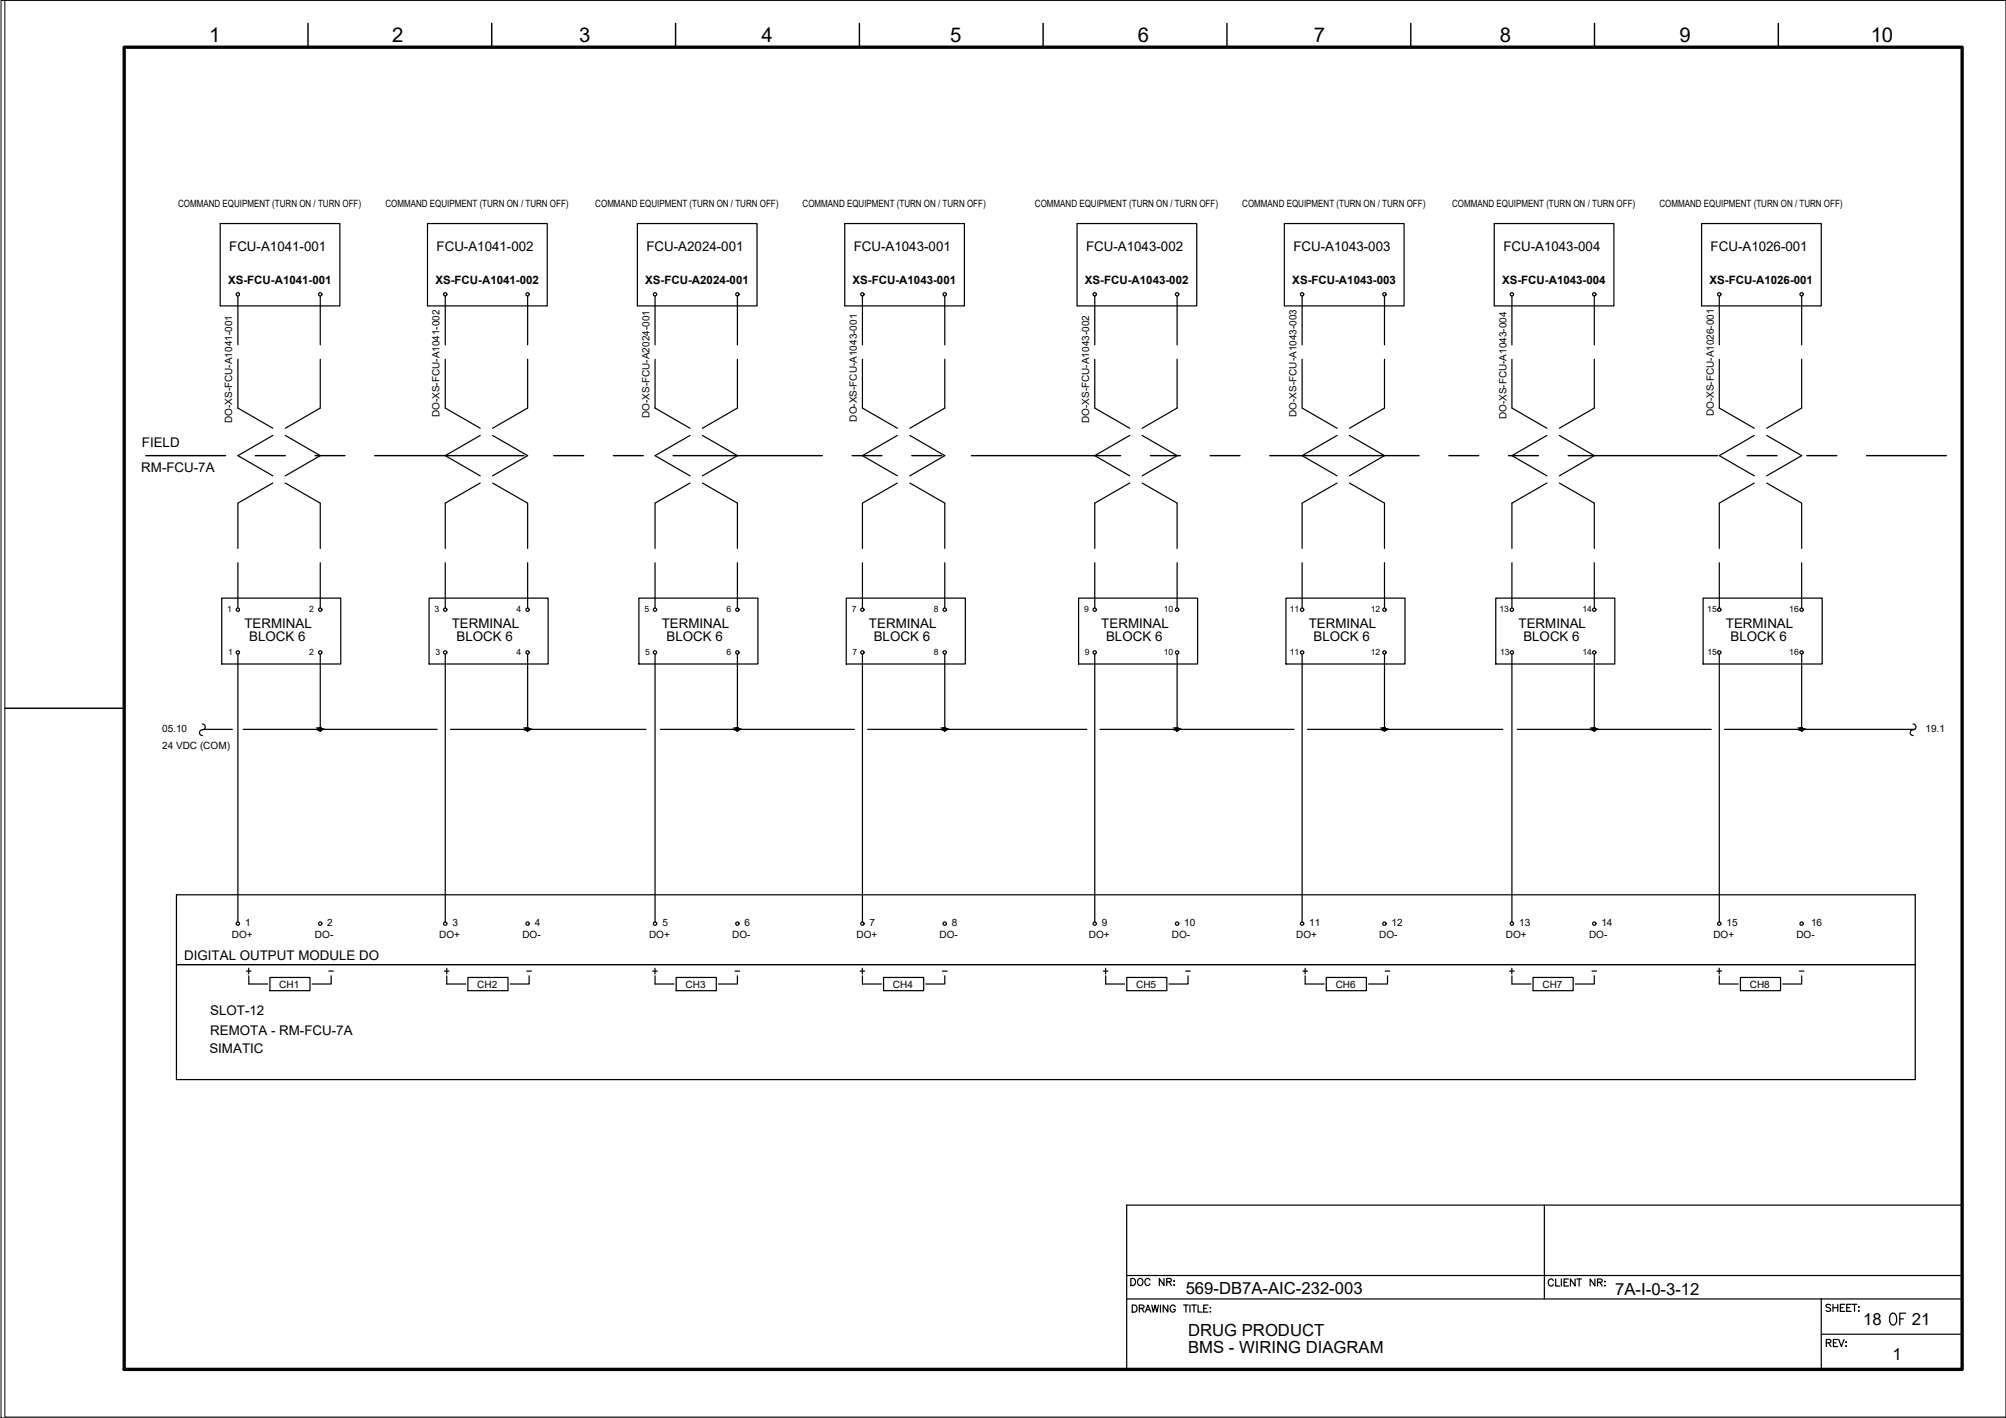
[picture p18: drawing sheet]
<svg xmlns="http://www.w3.org/2000/svg" width="420mm" height="297mm" viewBox="0 0 420 297" stroke-linecap="round" stroke-linejoin="round" font-family="sans-serif">
<defs><g id="words">
<text font-size="5.7" x="394.8" y="278.7">OF</text>
<g font-size="4.4">
<text x="236" y="270.6">DOC NR:</text>
<text x="381.7" y="283.3">REV:</text>
</g>
<g font-size="4.3">
<text x="43.8" y="8.8">1</text>
<text x="82.1" y="8.8">2</text>
<text x="121.3" y="8.8">3</text>
<text x="159.5" y="8.8">4</text>
<text x="199" y="8.8">5</text>
<text x="238.3" y="8.8">6</text>
<text x="275.2" y="8.8">7</text>
<text x="314.1" y="8.8">8</text>
<text x="351.7" y="8.8">9</text>
<text x="391.8" y="8.8">10</text>
</g>
<g font-size="3.5">
<text x="248.3" y="271.1">569-DB7A-AIC-232-003</text>
<text x="338.3" y="271.2">7A-I-0-3-12</text>
<text x="248.9" y="280">DRUG PRODUCT</text>
<text x="390.2" y="277.5">18</text>
<text x="400.4" y="277.5">21</text>
<text x="248.9" y="283.5">BMS - WIRING DIAGRAM</text>
<text x="396.4" y="284.8">1</text>
</g>
<g font-size="2.8">
<text x="48" y="52.6">FCU-A1041-001</text>
<text x="91.4" y="52.6">FCU-A1041-002</text>
<text x="135.4" y="52.6">FCU-A2024-001</text>
<text x="178.8" y="52.6">FCU-A1043-001</text>
<text x="227.5" y="52.6">FCU-A1043-002</text>
<text x="270.9" y="52.6">FCU-A1043-003</text>
<text x="314.9" y="52.6">FCU-A1043-004</text>
<text x="358.3" y="52.6">FCU-A1026-001</text>
<text x="29.7" y="93.7">FIELD</text>
<text x="29.6" y="98.9">RM-FCU-7A</text>
<text x="51.2" y="131.5">TERMINAL</text>
<text x="94.6" y="131.5">TERMINAL</text>
<text x="138.6" y="131.5">TERMINAL</text>
<text x="182" y="131.5">TERMINAL</text>
<text x="230.7" y="131.5">TERMINAL</text>
<text x="274.1" y="131.5">TERMINAL</text>
<text x="318.1" y="131.5">TERMINAL</text>
<text x="361.5" y="131.5">TERMINAL</text>
<text x="52.2" y="134.3">BLOCK 6</text>
<text x="95.6" y="134.3">BLOCK 6</text>
<text x="139.6" y="134.3">BLOCK 6</text>
<text x="183" y="134.3">BLOCK 6</text>
<text x="231.7" y="134.3">BLOCK 6</text>
<text x="275.1" y="134.3">BLOCK 6</text>
<text x="319.1" y="134.3">BLOCK 6</text>
<text x="362.5" y="134.3">BLOCK 6</text>
<text x="38.6" y="201.2">DIGITAL OUTPUT MODULE DO</text>
<text x="44" y="212.5">SLOT-12</text>
<text x="43.9" y="220.6">SIMATIC</text>
<text x="44" y="216.7">REMOTA - RM-FCU-7A</text>
</g>
<g font-size="2.6">
<text x="68.1" y="204.6">-</text>
<text x="109.4" y="204.6">-</text>
<text x="153.1" y="204.6">-</text>
<text x="196.5" y="204.6">-</text>
<text x="247.3" y="204.6">-</text>
<text x="289.3" y="204.6">-</text>
<text x="332.7" y="204.6">-</text>
<text x="376.1" y="204.6">-</text>
</g>
<g font-size="2.4">
<text x="47.8" y="59.6">XS-FCU-A1041-001</text>
<text x="91.2" y="59.6">XS-FCU-A1041-002</text>
<text x="135.1" y="59.6">XS-FCU-A2024-001</text>
<text x="178.6" y="59.6">XS-FCU-A1043-001</text>
<text x="227.2" y="59.6">XS-FCU-A1043-002</text>
<text x="270.7" y="59.6">XS-FCU-A1043-003</text>
<text x="314.6" y="59.6">XS-FCU-A1043-004</text>
<text x="358.1" y="59.6">XS-FCU-A1026-001</text>
</g>
<g font-size="2.1">
<text x="37.3" y="43.5">COMMAND EQUIPMENT (TURN ON / TURN OFF)</text>
<text x="80.7" y="43.5">COMMAND EQUIPMENT (TURN ON / TURN OFF)</text>
<text x="124.7" y="43.5">COMMAND EQUIPMENT (TURN ON / TURN OFF)</text>
<text x="168.1" y="43.5">COMMAND EQUIPMENT (TURN ON / TURN OFF)</text>
<text x="216.8" y="43.5">COMMAND EQUIPMENT (TURN ON / TURN OFF)</text>
<text x="260.2" y="43.5">COMMAND EQUIPMENT (TURN ON / TURN OFF)</text>
<text x="304.1" y="43.5">COMMAND EQUIPMENT (TURN ON / TURN OFF)</text>
<text x="347.6" y="43.5">COMMAND EQUIPMENT (TURN ON / TURN OFF)</text>
<text x="48.7" y="88.6" transform="rotate(-90 48.7 88.6)">DO-XS-FCU-A1041-001</text>
<text x="92.1" y="87.4" transform="rotate(-90 92.1 87.4)">DO-XS-FCU-A1041-002</text>
<text x="136" y="87.6" transform="rotate(-90 136 87.6)">DO-XS-FCU-A2024-001</text>
<text x="179.5" y="88.3" transform="rotate(-90 179.5 88.3)">DO-XS-FCU-A1043-001</text>
<text x="228.1" y="88.6" transform="rotate(-90 228.1 88.6)">DO-XS-FCU-A1043-002</text>
<text x="271.5" y="87.3" transform="rotate(-90 271.5 87.3)">DO-XS-FCU-A1043-003</text>
<text x="315.5" y="87.9" transform="rotate(-90 315.5 87.9)">DO-XS-FCU-A1043-004</text>
<text x="358.9" y="87.2" transform="rotate(-90 358.9 87.2)">DO-XS-FCU-A1026-001</text>
<text x="34" y="153.4">05.10</text>
<text x="403.3" y="153.4">19.1</text>
<text x="34" y="156.9">24 VDC (COM)</text>
<text x="48.6" y="196.5">DO+</text>
<text x="51.3" y="193.9">1</text>
<text x="66" y="196.5">DO-</text>
<text x="68.6" y="193.9">2</text>
<text x="92" y="196.5">DO+</text>
<text x="94.8" y="193.9">3</text>
<text x="109.4" y="196.5">DO-</text>
<text x="112" y="193.9">4</text>
<text x="136" y="196.5">DO+</text>
<text x="138.7" y="193.9">5</text>
<text x="153.4" y="196.5">DO-</text>
<text x="155.9" y="193.9">6</text>
<text x="179.4" y="196.5">DO+</text>
<text x="182.1" y="193.9">7</text>
<text x="196.8" y="196.5">DO-</text>
<text x="199.4" y="193.9">8</text>
<text x="228" y="196.5">DO+</text>
<text x="230.8" y="193.9">9</text>
<text x="245.4" y="196.5">DO-</text>
<text x="248" y="193.9">10</text>
<text x="271.5" y="196.5">DO+</text>
<text x="274.2" y="193.9">11</text>
<text x="288.9" y="196.5">DO-</text>
<text x="291.5" y="193.9">12</text>
<text x="315.4" y="196.5">DO+</text>
<text x="318.2" y="193.9">13</text>
<text x="332.8" y="196.5">DO-</text>
<text x="335.4" y="193.9">14</text>
<text x="358.9" y="196.5">DO+</text>
<text x="361.6" y="193.9">15</text>
<text x="376.3" y="196.5">DO-</text>
<text x="379.3" y="193.9">16</text>
<text x="58.5" y="206.9">CH1</text>
<text x="100" y="206.9">CH2</text>
<text x="143.6" y="206.9">CH3</text>
<text x="187" y="206.9">CH4</text>
<text x="238" y="206.9">CH5</text>
<text x="279.8" y="206.9">CH6</text>
<text x="323.1" y="206.9">CH7</text>
<text x="366.5" y="206.9">CH8</text>
</g>
<g font-size="1.8">
<text x="47.6" y="128.3">1</text>
<text x="64.8" y="128.3">2</text>
<text x="91" y="128.3">3</text>
<text x="108.2" y="128.3">4</text>
<text x="135" y="128.3">5</text>
<text x="152.1" y="128.3">6</text>
<text x="178.4" y="128.3">7</text>
<text x="195.6" y="128.3">8</text>
<text x="227.1" y="128.3">9</text>
<text x="243.7" y="128.3">10</text>
<text x="270.2" y="128.3">11</text>
<text x="287.1" y="128.3">12</text>
<text x="314.1" y="128.3">13</text>
<text x="331.4" y="128.3">14</text>
<text x="357.6" y="128.3">15</text>
<text x="374.8" y="128.3">16</text>
<text x="47.8" y="137.1">1</text>
<text x="64.8" y="137.2">2</text>
<text x="91.2" y="137.1">3</text>
<text x="108.2" y="137.2">4</text>
<text x="135.1" y="137.1">5</text>
<text x="152.1" y="137.2">6</text>
<text x="178.6" y="137.1">7</text>
<text x="195.6" y="137.2">8</text>
<text x="227.2" y="137.1">9</text>
<text x="243.7" y="137.2">10</text>
<text x="270.2" y="137.1">11</text>
<text x="287.1" y="137.2">12</text>
<text x="314.2" y="137.1">13</text>
<text x="331.4" y="137.2">14</text>
<text x="357.6" y="137.1">15</text>
<text x="374.8" y="137.2">16</text>
</g>
</g></defs>
<!-- layer: G-TTLB-TTLB -->
<path d="M26 9.9h385v277h-385z" fill="none" stroke="#000" stroke-width=".7"/>
<!-- layer: G-TTLB-OTLN -->
<path d="M1 .1v296.7h419.1" fill="none" stroke="#000" stroke-width=".21"/>
<!-- layer: G-TTLB-INDX -->
<path d="M64.5 4.9v5M103 4.9v5M141.5 4.9v5M180 4.9v5M218.5 4.9v5M257 4.9v5M295.5 4.9v5M334 4.9v5M372.5 4.9v5M1 148.4h25" fill="none" stroke="#000" stroke-width=".3"/>
<!-- layer: LGSP IA4$0$LG_PLOT -->
<path d="M323.5 252.4v19.7M236 267.2h175M236 272.1h175M381.5 279.5h29.5M381.5 272.1v14.8M236 286.9h175" fill="none" stroke="#000" stroke-width=".25"/>
<!-- layer: LG_PLOT -->
<g fill="none" stroke="#000" stroke-width=".25">
<path d="M411 252.4h-175v34.5M237.2 273.4h.5a.8 .8 0 0 1 .5 .7 .8 .8 0 0 1-.5 .8h-.5zM238.6 274.1l.9-.1 .1-.3-.3-.3h-.7v1.5M239.1 274.1l.5 .8M239.9 274.9l.6-1.5 .5 1.5M240.1 274.4h.7M241.2 273.4l.4 1.5 .3-1.5 .4 1.5 .3-1.5M243.1 273.4v1.5M244.6 273.4v1.5l-1-1.5v1.5M246.1 273.7a.54 .54 0 0 0-.6-.3 .54 .54 0 0 0-.4 .5 .61 .61 0 0 0 .2 .8 .61 .61 0 0 0 .8-.1v-.3h-.3M247.9 273.4h1M248.4 273.4v1.5"/>
<path d="M249.2 273.4v1.5M249.6 273.4h1M250.1 273.4v1.5M250.9 273.4v1.5h.9M252.1 274.1h.6M253 273.4h-.9v1.5h.9M253.4 273.9h.2zM253.5 274.7v.2zM325.3 268.3a.53 .53 0 0 0-.6-.4 .53 .53 0 0 0-.4 .6 .6 .6 0 0 0 .2 .8 .6 .6 0 0 0 .8-.1v-.2M325.8 267.9v1.5h.9M327 267.9v1.5M327.6 268.6h.5"/>
<path d="M328.5 267.9h-.9v1.5h.9M329.9 267.9v1.5l-1-1.5v1.5M330.3 267.9h.9M330.8 267.9v1.5M334.1 267.9v1.5l-1-1.5v1.5M334.6 268.6l.8-.1 .2-.3-.4-.3h-.6v1.5M335.1 268.6l.5 .8M336.1 268.4v.1zM336.1 269.2v.2zM383.4 273.4l-.3-.2-.6 .2 .1 .4 .8 .3v.4a.63 .63 0 0 1-.9 0M383.9 273.2v1.5M383.9 273.9h1"/>
<path d="M384.9 273.2v1.5M385.5 273.9h.5M386.4 273.2h-.9v1.5h.9M386.8 273.9h.6M387.7 273.2h-.9v1.5h.9M387.9 273.2h1M388.4 273.2v1.5M389.3 273.8h.1zM389.3 274.6h.1z"/>
</g>
<!-- layer: I_LIMIT_LINE -->
<g fill="none" stroke="#000" stroke-width=".3">
<path d="M30.5 95.4h16.7M53.5 95.4h6.3M66 95.4h6.2M78.5 95.4h31.2M116 95.4h6.2M128.5 95.4h6.2M141 95.4h31.2M178.5 95.4h6.2M191 95.4h6.2M203.5 95.4h31.2M241 95.4h6.2M253.5 95.4h6.2"/>
<path d="M266 95.4h31.2M303.5 95.4h6.2M316 95.4h6.2M328.5 95.4h31.2M366 95.4h6.2M378.5 95.4h6.2M390.9 95.4h16.7"/>
</g>
<!-- layer: 0 -->
<g fill="none" stroke="#000" stroke-width=".25">
<path d="M42.7 152.8h6M50.9 152.8h40.7M94.4 152.8h40.9M138.3 152.8h40.6M181.7 152.8h45.9M230.4 152.8h40.6M273.8 152.8h41M317.8 152.8h40.6M361.2 152.8h39.8M401.2 187.4v38.8"/>
<circle cx="67.1" cy="152.8" r=".31"/>
<circle cx="110.5" cy="152.8" r=".31"/>
<circle cx="154.4" cy="152.8" r=".31"/>
<circle cx="197.9" cy="152.8" r=".31"/>
<circle cx="246.5" cy="152.8" r=".31"/>
<circle cx="290" cy="152.8" r=".31"/>
<circle cx="333.9" cy="152.8" r=".31"/>
<circle cx="377.3" cy="152.8" r=".31"/>
</g>
<!-- layer: I_DATA -->
<g fill="none" stroke="#000" stroke-width=".25">
<path d="M46.1 46.8h25.1v17.3h-25.1zM89.5 46.8h25.1v17.3h-25.1zM133.5 46.8h25.1v17.3h-25.1zM176.9 46.8h25.1v17.3h-25.1zM225.6 46.8h25.1v17.3h-25.1zM269 46.8h25.1v17.3h-25.1zM313 46.8h25v17.3h-25zM356.4 46.8h25.1v17.3h-25.1zM46.4 125.3h25v13.8h-25zM89.9 125.3h24.9v13.8h-24.9zM133.8 125.3h25v13.8h-25zM177.2 125.3h25v13.8h-25z"/>
<path d="M225.9 125.3h24.9v13.8h-24.9zM269.3 125.3h25v13.8h-25zM313.3 125.3h24.9v13.8h-24.9zM356.7 125.3h25v13.8h-25zM401.2 187.4h-364.2v38.8h364.2M37 202.1h364.2M51.6 203.4h1M52.1 202.8v1.2M52.1 204.4v1.7h4M56.5 204.8h8.4v2.7h-8.4zM69.4 204.4v1.7h-4M93.1 203.4h.9"/>
<path d="M93.6 204.4v1.7h4M93.6 202.8v1.2M98 204.8h8.4v2.7h-8.4zM110.8 204.4v1.7h-4M136.7 203.4h1M137.2 202.8v1.2M137.2 204.4v1.7h4M141.6 204.8h8.4v2.7h-8.4zM154.5 204.4v1.7h-4M180.1 203.4h1M180.6 202.8v1.2M180.6 204.4v1.7h4"/>
<path d="M185.1 204.8h8.4v2.7h-8.4zM197.9 204.4v1.7h-4M231.1 203.4h1M231.6 202.8v1.2M231.6 204.4v1.7h3.9M236 204.8h8.4v2.7h-8.4zM248.8 204.4v1.7h-3.9M272.9 203.4h.9M273.4 204.4v1.7h3.9M273.4 202.8v1.2M277.8 204.8h8.4v2.7h-8.4zM290.6 204.4v1.7h-3.9"/>
<path d="M316.2 203.4h.9M316.7 202.8v1.2M316.7 204.4v1.7h4M321.1 204.8h8.4v2.7h-8.4zM333.9 204.4v1.7h-4M359.6 203.4h1M360.1 202.8v1.2M360.1 204.4v1.7h4M364.5 204.8h8.4v2.7h-8.4zM377.4 204.4v1.7h-4"/>
<circle cx="49.8" cy="61.7" r=".35"/>
<circle cx="67.1" cy="61.7" r=".35"/>
<circle cx="93.2" cy="61.7" r=".35"/>
<circle cx="110.5" cy="61.7" r=".35"/>
<circle cx="137.2" cy="61.7" r=".35"/>
<circle cx="154.4" cy="61.7" r=".35"/>
<circle cx="180.6" cy="61.7" r=".35"/>
<circle cx="197.9" cy="61.7" r=".35"/>
<circle cx="229.3" cy="61.7" r=".35"/>
<circle cx="246.5" cy="61.7" r=".35"/>
<circle cx="272.7" cy="61.7" r=".35"/>
<circle cx="290" cy="61.7" r=".35"/>
<circle cx="316.7" cy="61.7" r=".35"/>
<circle cx="333.9" cy="61.7" r=".35"/>
<circle cx="360.1" cy="61.7" r=".35"/>
<circle cx="377.3" cy="61.7" r=".35"/>
<circle cx="49.8" cy="127.7" r=".35"/>
<circle cx="49.8" cy="136.7" r=".35"/>
<circle cx="67.1" cy="136.7" r=".35"/>
<circle cx="67.1" cy="127.7" r=".35"/>
<circle cx="93.2" cy="127.7" r=".35"/>
<circle cx="93.2" cy="136.7" r=".35"/>
<circle cx="110.5" cy="136.7" r=".35"/>
<circle cx="110.5" cy="127.7" r=".35"/>
<circle cx="137.2" cy="136.7" r=".35"/>
<circle cx="137.2" cy="127.7" r=".35"/>
<circle cx="154.4" cy="136.7" r=".35"/>
<circle cx="154.4" cy="127.7" r=".35"/>
<circle cx="180.6" cy="127.7" r=".35"/>
<circle cx="180.6" cy="136.7" r=".35"/>
<circle cx="197.9" cy="127.7" r=".35"/>
<circle cx="197.9" cy="136.7" r=".35"/>
<circle cx="229.3" cy="136.7" r=".35"/>
<circle cx="229.3" cy="127.7" r=".35"/>
<circle cx="246.5" cy="136.7" r=".35"/>
<circle cx="246.5" cy="127.7" r=".35"/>
<circle cx="272.7" cy="136.7" r=".35"/>
<circle cx="272.7" cy="127.7" r=".35"/>
<circle cx="290" cy="136.7" r=".35"/>
<circle cx="290" cy="127.7" r=".35"/>
<circle cx="316.7" cy="127.7" r=".35"/>
<circle cx="316.7" cy="136.7" r=".35"/>
<circle cx="333.9" cy="136.7" r=".35"/>
<circle cx="333.9" cy="127.7" r=".35"/>
<circle cx="360.1" cy="127.7" r=".35"/>
<circle cx="360.1" cy="136.7" r=".35"/>
<circle cx="377.3" cy="127.7" r=".35"/>
<circle cx="377.3" cy="136.7" r=".35"/>
<circle cx="49.8" cy="193.5" r=".35"/>
<circle cx="67.1" cy="193.5" r=".35"/>
<circle cx="93.2" cy="193.5" r=".35"/>
<circle cx="110.5" cy="193.5" r=".35"/>
<circle cx="137.2" cy="193.5" r=".35"/>
<circle cx="154.4" cy="193.5" r=".35"/>
<circle cx="180.6" cy="193.5" r=".35"/>
<circle cx="197.9" cy="193.5" r=".35"/>
<circle cx="229.3" cy="193.5" r=".35"/>
<circle cx="246.5" cy="193.5" r=".35"/>
<circle cx="272.7" cy="193.5" r=".35"/>
<circle cx="290" cy="193.5" r=".35"/>
<circle cx="316.7" cy="193.5" r=".35"/>
<circle cx="333.9" cy="193.5" r=".35"/>
<circle cx="360.1" cy="193.5" r=".35"/>
<circle cx="377.3" cy="193.5" r=".35"/>
</g>
<!-- layer: I_TABS -->
<g fill="none" stroke="#000" stroke-width=".25">
<path d="M49.8 62v10.2M49.8 75.3v10.2l7.4 4.2M67.1 62v10.2M67.1 75.3v10.2l-7.3 4.2M93.3 62v10.2M93.3 75.3v10.2l7.3 4.2M110.5 62v10.2M110.5 75.3v10.2l-7.3 4.2M137.2 62v10.2M137.2 75.3v10.2l7.3 4.2M154.5 62v10.2M154.5 75.3v10.2l-7.4 4.2"/>
<path d="M180.6 62v10.2M180.6 75.3v10.2l7.4 4.2M197.9 62v10.2M197.9 75.3v10.2l-7.3 4.2M229.3 62v10.2M229.3 75.3v10.2l7.3 4.2M246.5 62v10.2M246.5 75.3v10.2l-7.3 4.2M272.7 62v10.2M272.7 75.3v10.2l7.4 4.2M290 62v10.2M290 75.3v10.2l-7.4 4.2"/>
<path d="M316.7 62v10.2M316.7 75.3v10.2l7.3 4.2M333.9 62v10.2M333.9 75.3v10.2l-7.3 4.2M360.1 62v10.2M360.1 75.3v10.2l7.3 4.2M377.4 62v10.2M377.4 75.3v10.2l-7.4 4.2M57.2 91.2l-7.4 4.2 7.4 4.3M59.8 91.2l7.3 4.2-7.3 4.3M100.6 91.2l-7.3 4.2 7.3 4.3M103.2 91.2l7.3 4.2-7.3 4.3"/>
<path d="M144.5 91.2l-7.3 4.2 7.3 4.3M147.1 91.2l7.4 4.2-7.4 4.3M188 91.2l-7.4 4.2 7.4 4.3M190.6 91.2l7.3 4.2-7.3 4.3M236.6 91.2l-7.3 4.2 7.3 4.3M239.2 91.2l7.3 4.2-7.3 4.3M280.1 91.2l-7.4 4.2 7.4 4.3M282.6 91.2l7.4 4.2-7.4 4.3M324 91.2l-7.3 4.2 7.3 4.3M326.6 91.2l7.3 4.2-7.3 4.3M367.4 91.2l-7.3 4.2 7.3 4.3M370 91.2l7.4 4.2-7.4 4.3"/>
<path d="M49.8 117.9v9.5M57.2 101.2l-7.4 4.2v9.5M59.8 101.2l7.3 4.2v9.5M67.1 117.9v9.5M93.3 117.9v9.5M100.6 101.2l-7.3 4.2v9.5M103.2 101.2l7.3 4.2v9.5M110.5 117.9v9.5M137.2 117.9v9.5M144.5 101.2l-7.3 4.2v9.5M147.1 101.2l7.4 4.2v9.5M154.5 117.9v9.5"/>
<path d="M180.6 117.9v9.5M188 101.2l-7.4 4.2v9.5M190.6 101.2l7.3 4.2v9.5M197.9 117.9v9.5M229.3 117.9v9.5M236.6 101.2l-7.3 4.2v9.5M239.2 101.2l7.3 4.2v9.5M246.5 117.9v9.5M272.7 117.9v9.5M280.1 101.2l-7.4 4.2v9.5M282.6 101.2l7.4 4.2v9.5M290 117.9v9.5"/>
<path d="M316.7 117.9v9.5M324 101.2l-7.3 4.2v9.5M326.6 101.2l7.3 4.2v9.5M333.9 117.9v9.5M360.1 117.9v9.5M367.4 101.2l-7.3 4.2v9.5M370 101.2l7.4 4.2v9.5M377.4 117.9v9.5M49.8 137v56.1M67.1 137v15.8M93.3 137v56.1M110.5 137v15.8"/>
<path d="M137.2 137v56.1M154.5 137v15.8M180.6 137v56.1M197.9 137v15.8M229.3 137v56.1M246.5 137v15.8M272.7 137v56.1M290 137v15.8M316.7 137v56.1M333.9 137v15.8M360.1 137v56.1M377.4 137v15.8"/>
<path d="M42.4 151.7a.64 .64 0 0 1 .6 .7 .64 .64 0 0 1-.8 .5 .6 .6 0 0 0-.4 .7 .6 .6 0 0 0 .6 .5M400.7 151.7a.64 .64 0 0 1 .6 .7 .64 .64 0 0 1-.8 .5 .6 .6 0 0 0-.4 .7 .6 .6 0 0 0 .6 .5"/>
</g>
<!-- layer: 0 -->
<g fill="#000" stroke="#000" stroke-width=".21">
<path d="M67 152.5h.1zM110.4 152.5h.1zM154.3 152.5h.2zM197.8 152.5h.1zM246.4 152.5h.1zM289.9 152.5h.1zM333.8 152.5h.1zM377.3 152.5h.1z"/>
<path d="M67 152.5h.1zM66.9 152.5h.2z"/>
<path d="M66.9 152.5l.2 .1zM66.9 152.5l.2 .1z"/>
<path d="M66.9 152.6h.2zM66.8 152.6h.3z"/>
<path d="M66.8 152.6h.3zM66.8 152.6h.3z"/>
<path d="M66.8 152.6l.3 .1zM66.8 152.6l.3 .1z"/>
<path d="M66.8 152.7h.3zM66.8 152.7h.3z"/>
<path d="M66.8 152.7l.3 .1zM66.8 152.7l.3 .1z"/>
<path d="M67 153.1h.2zM67 153.1h.1z"/>
<path d="M67.1 152.5h.1zM67.1 152.5h.1z"/>
<path d="M67.1 152.5h.1zM67.1 152.5h.1z"/>
<path d="M66.9 153.1h.3zM66.9 153.1h.3z"/>
<path d="M67.1 152.5l.2 .1zM67.1 152.5l.2 .1z"/>
<path d="M66.9 153h.3zM66.9 153l.3 .1z"/>
<path d="M67.1 152.6h.2zM67.1 152.6h.2z"/>
<path d="M66.8 153h.5zM66.8 153h.4z"/>
<path d="M67.1 152.6h.2zM67.1 152.6h.2z"/>
<path d="M67.1 152.6l.3 .1zM67.1 152.6l.3 .1z"/>
<path d="M66.8 152.9h.5zM66.8 152.9l.5 .1z"/>
<path d="M67.1 152.7h.3zM67.1 152.7h.3z"/>
<path d="M66.8 152.9h.6zM66.8 152.9h.5z"/>
<path d="M67.1 152.7l.3 .1zM67.1 152.7l.3 .1z"/>
<path d="M66.8 152.8h.6zM66.8 152.8h.6z"/>
<path d="M66.8 152.8h.6zM66.8 152.8l.6 .1z"/>
<path d="M110.4 152.5h.1zM110.3 152.5h.2z"/>
<path d="M110.3 152.5l.2 .1zM110.3 152.5l.2 .1z"/>
<path d="M110.3 152.6h.2zM110.3 152.6h.2z"/>
<path d="M110.3 152.6h.2zM110.3 152.6h.2z"/>
<path d="M110.2 152.6l.3 .1zM110.2 152.6l.3 .1z"/>
<path d="M110.2 152.7h.3zM110.2 152.7h.3z"/>
<path d="M110.2 152.7l.3 .1zM110.2 152.7l.3 .1z"/>
<path d="M110.4 153.1h.2zM110.4 153.1h.1z"/>
<path d="M110.5 152.5h.2zM110.5 152.5h.2z"/>
<path d="M110.4 153.1h.2zM110.4 153.1h.2z"/>
<path d="M110.5 152.5l.2 .1zM110.5 152.5l.2 .1z"/>
<path d="M110.3 153h.4zM110.3 153l.3 .1z"/>
<path d="M110.5 152.6h.2zM110.5 152.6h.2z"/>
<path d="M110.3 153h.4zM110.3 153h.4z"/>
<path d="M110.5 152.6h.3zM110.5 152.6h.3z"/>
<path d="M110.5 152.6l.3 .1zM110.5 152.6l.3 .1z"/>
<path d="M110.2 152.9h.6zM110.2 152.9l.5 .1z"/>
<path d="M110.5 152.7h.3zM110.5 152.7h.3z"/>
<path d="M110.2 152.9h.6zM110.2 152.9h.6z"/>
<path d="M110.5 152.7l.3 .1zM110.5 152.7l.3 .1z"/>
<path d="M110.2 152.8h.6zM110.2 152.8h.6z"/>
<path d="M110.2 152.8h.6zM110.2 152.8l.6 .1z"/>
<path d="M154.3 152.5h.2zM154.3 152.5h.2z"/>
<path d="M154.3 152.5l.2 .1zM154.2 152.6h.3z"/>
<path d="M154.2 152.6h.3zM154.2 152.6h.3z"/>
<path d="M154.2 152.6h.3zM154.2 152.6h.3z"/>
<path d="M154.2 152.6l.3 .1zM154.2 152.6l.3 .1z"/>
<path d="M154.2 152.7h.3zM154.2 152.7h.3z"/>
<path d="M154.2 152.7l.3 .1zM154.2 152.7l.3 .1z"/>
<path d="M154.4 153.1h.1zM154.4 153.1h.1z"/>
<path d="M154.5 152.5h.1zM154.5 152.5h.1z"/>
<path d="M154.5 152.5h.1zM154.5 152.5h.1z"/>
<path d="M154.3 153.1h.3zM154.3 153.1h.2z"/>
<path d="M154.5 152.5l.1 .1zM154.5 152.5l.1 .1z"/>
<path d="M154.3 153h.3zM154.3 153l.3 .1z"/>
<path d="M154.5 152.6h.2zM154.5 152.6h.2z"/>
<path d="M154.2 153h.5zM154.2 153h.4z"/>
<path d="M154.5 152.6h.2zM154.5 152.6h.2z"/>
<path d="M154.5 152.6l.2 .1zM154.5 152.6l.2 .1z"/>
<path d="M154.2 152.9h.5zM154.2 152.9l.5 .1z"/>
<path d="M154.5 152.7h.2zM154.5 152.7h.2z"/>
<path d="M154.2 152.9h.5zM154.2 152.9h.5z"/>
<path d="M154.5 152.7l.2 .1zM154.5 152.7l.2 .1z"/>
<path d="M154.1 152.8h.6zM154.1 152.8h.6z"/>
<path d="M154.2 152.8h.5zM154.2 152.8l.5 .1z"/>
<path d="M197.8 152.5h.1zM197.7 152.5h.2z"/>
<path d="M197.7 152.5l.2 .1zM197.7 152.5l.2 .1z"/>
<path d="M197.7 152.6h.2zM197.7 152.6h.2z"/>
<path d="M197.7 152.6h.2zM197.7 152.6h.2z"/>
<path d="M197.6 152.6l.3 .1zM197.6 152.6l.3 .1z"/>
<path d="M197.6 152.7h.3zM197.6 152.7h.3z"/>
<path d="M197.6 152.7l.3 .1zM197.6 152.7l.3 .1z"/>
<path d="M197.8 153.1h.2zM197.8 153.1h.1z"/>
<path d="M197.9 152.5h.1zM197.9 152.5h.1z"/>
<path d="M197.9 152.5h.1zM197.9 152.5h.1z"/>
<path d="M197.7 153.1h.3zM197.7 153.1h.3z"/>
<path d="M197.9 152.5l.2 .1zM197.9 152.5l.2 .1z"/>
<path d="M197.7 153h.4zM197.7 153l.3 .1z"/>
<path d="M197.9 152.6h.2zM197.9 152.6h.2z"/>
<path d="M197.7 153h.4zM197.7 153h.4z"/>
<path d="M197.9 152.6h.2zM197.9 152.6h.2z"/>
<path d="M197.9 152.6l.3 .1zM197.9 152.6l.3 .1z"/>
<path d="M197.6 152.9h.5zM197.6 152.9l.5 .1z"/>
<path d="M197.9 152.7h.3zM197.9 152.7h.3z"/>
<path d="M197.6 152.9h.6zM197.6 152.9h.5z"/>
<path d="M197.9 152.7l.3 .1zM197.9 152.7l.3 .1z"/>
<path d="M197.6 152.8h.6zM197.6 152.8h.6z"/>
<path d="M197.6 152.8h.6zM197.6 152.8l.6 .1z"/>
<path d="M246.4 152.5h.1zM246.4 152.5h.1z"/>
<path d="M246.4 152.5l.1 .1zM246.3 152.6h.2z"/>
<path d="M246.3 152.6h.2zM246.3 152.6h.2z"/>
<path d="M246.3 152.6h.2zM246.3 152.6h.2z"/>
<path d="M246.3 152.6l.2 .1zM246.3 152.6l.2 .1z"/>
<path d="M246.3 152.7h.2zM246.3 152.7h.2z"/>
<path d="M246.2 152.7l.3 .1zM246.2 152.7l.3 .1z"/>
<path d="M246.5 153.1h.1zM246.5 153.1h.1z"/>
<path d="M246.5 152.5h.2zM246.5 152.5h.2z"/>
<path d="M246.5 152.5h.2zM246.5 152.5h.2z"/>
<path d="M246.4 153.1h.3zM246.4 153.1h.2z"/>
<path d="M246.5 152.5l.2 .1zM246.5 152.5l.2 .1z"/>
<path d="M246.4 153h.3zM246.4 153l.3 .1z"/>
<path d="M246.5 152.6h.3zM246.5 152.6h.3z"/>
<path d="M246.3 153h.5zM246.3 153h.4z"/>
<path d="M246.5 152.6h.3zM246.5 152.6h.3z"/>
<path d="M246.5 152.6l.3 .1zM246.5 152.6l.3 .1z"/>
<path d="M246.3 152.9h.5zM246.3 152.9l.5 .1z"/>
<path d="M246.5 152.7h.3zM246.5 152.7h.3z"/>
<path d="M246.3 152.9h.5zM246.3 152.9h.5z"/>
<path d="M246.5 152.7l.3 .1zM246.5 152.7l.3 .1z"/>
<path d="M246.2 152.8h.6zM246.2 152.8h.6z"/>
<path d="M246.2 152.8h.6zM246.2 152.8l.6 .1z"/>
<path d="M289.9 152.5h.1zM289.8 152.5h.2z"/>
<path d="M289.8 152.5l.2 .1zM289.8 152.5l.2 .1z"/>
<path d="M289.8 152.6h.2zM289.7 152.6h.3z"/>
<path d="M289.7 152.6h.3zM289.7 152.6h.3z"/>
<path d="M289.7 152.6l.3 .1zM289.7 152.6l.3 .1z"/>
<path d="M289.7 152.7h.3zM289.7 152.7h.3z"/>
<path d="M289.7 152.7l.3 .1zM289.7 152.7l.3 .1z"/>
<path d="M289.9 153.1h.1zM289.9 153.1h.1z"/>
<path d="M290 152.5h.1zM290 152.5h.1z"/>
<path d="M289.8 153.1h.3zM289.8 153.1h.2z"/>
<path d="M290 152.5l.2 .1zM290 152.5l.2 .1z"/>
<path d="M289.8 153h.4zM289.8 153l.3 .1z"/>
<path d="M290 152.6h.2zM290 152.6h.2z"/>
<path d="M289.8 153h.4zM289.8 153h.4z"/>
<path d="M290 152.6h.2zM290 152.6h.2z"/>
<path d="M290 152.6l.3 .1zM290 152.6l.3 .1z"/>
<path d="M289.7 152.9h.5zM289.7 152.9l.5 .1z"/>
<path d="M290 152.7h.3zM290 152.7h.3z"/>
<path d="M289.7 152.9h.6zM289.7 152.9h.5z"/>
<path d="M290 152.7l.3 .1zM290 152.7l.3 .1z"/>
<path d="M289.7 152.8h.6zM289.7 152.8h.6z"/>
<path d="M289.7 152.8h.6zM289.7 152.8l.6 .1z"/>
<path d="M333.8 152.5h.1zM333.8 152.5h.1z"/>
<path d="M333.8 152.5l.1 .1zM333.7 152.6h.2z"/>
<path d="M333.7 152.6h.2zM333.7 152.6h.2z"/>
<path d="M333.7 152.6h.2zM333.7 152.6h.2z"/>
<path d="M333.7 152.6l.2 .1zM333.7 152.6l.2 .1z"/>
<path d="M333.6 152.7h.3zM333.6 152.7h.3z"/>
<path d="M333.6 152.7l.3 .1zM333.6 152.7l.3 .1z"/>
<path d="M333.8 153.1h.2zM333.8 153.1h.1z"/>
<path d="M333.9 152.5h.1zM333.9 152.5h.1z"/>
<path d="M333.9 152.5h.2zM333.9 152.5h.2z"/>
<path d="M333.8 153.1h.3zM333.8 153.1h.2z"/>
<path d="M333.9 152.5l.2 .1zM333.9 152.5l.2 .1z"/>
<path d="M333.7 153h.4zM333.7 153l.4 .1z"/>
<path d="M333.9 152.6h.3zM333.9 152.6h.3z"/>
<path d="M333.7 153h.4zM333.7 153h.4z"/>
<path d="M333.9 152.6h.3zM333.9 152.6h.3z"/>
<path d="M333.9 152.6l.3 .1zM333.9 152.6l.3 .1z"/>
<path d="M333.7 152.9h.5zM333.7 152.9l.4 .1z"/>
<path d="M333.9 152.7h.3zM333.9 152.7h.3z"/>
<path d="M333.6 152.9h.6zM333.6 152.9h.6z"/>
<path d="M333.9 152.7l.3 .1zM333.9 152.7l.3 .1z"/>
<path d="M333.6 152.8h.6zM333.6 152.8h.6z"/>
<path d="M333.6 152.8h.6zM333.6 152.8l.6 .1z"/>
<path d="M377.3 152.5h.1zM377.2 152.5h.2z"/>
<path d="M377.2 152.5l.2 .1zM377.2 152.5l.2 .1z"/>
<path d="M377.1 152.6h.3zM377.1 152.6h.3z"/>
<path d="M377.1 152.6h.3zM377.1 152.6h.3z"/>
<path d="M377.1 152.6l.3 .1zM377.1 152.6l.3 .1z"/>
<path d="M377.1 152.7h.3zM377.1 152.7h.3z"/>
<path d="M377 152.7l.4 .1zM377 152.7l.4 .1z"/>
<path d="M377.3 153.1h.1zM377.3 153.1h.1z"/>
<path d="M377.4 152.5h.1zM377.4 152.5h.1z"/>
<path d="M377.4 152.5h.1zM377.4 152.5h.1z"/>
<path d="M377.2 153.1h.3zM377.2 153.1h.2z"/>
<path d="M377.4 152.5l.1 .1zM377.4 152.5l.1 .1z"/>
<path d="M377.2 153h.3zM377.2 153l.3 .1z"/>
<path d="M377.4 152.6h.2zM377.4 152.6h.2z"/>
<path d="M377.1 153h.5zM377.1 153h.4z"/>
<path d="M377.4 152.6h.2zM377.4 152.6h.2z"/>
<path d="M377.4 152.6l.2 .1zM377.4 152.6l.2 .1z"/>
<path d="M377.1 152.9h.5zM377.1 152.9l.5 .1z"/>
<path d="M377.4 152.7h.3zM377.4 152.7h.3z"/>
<path d="M377.1 152.9h.5zM377.1 152.9h.5z"/>
<path d="M377.4 152.7l.3 .1zM377.4 152.7l.3 .1z"/>
<path d="M377 152.8h.7zM377 152.8h.7z"/>
<path d="M377 152.8h.7zM377 152.8l.6 .1z"/>
</g>
<path d="M.2 .1h419.9v296.9h-419.9z" fill="none" stroke="#000" stroke-width=".21"/>
<use href="#words"/>
</svg>
